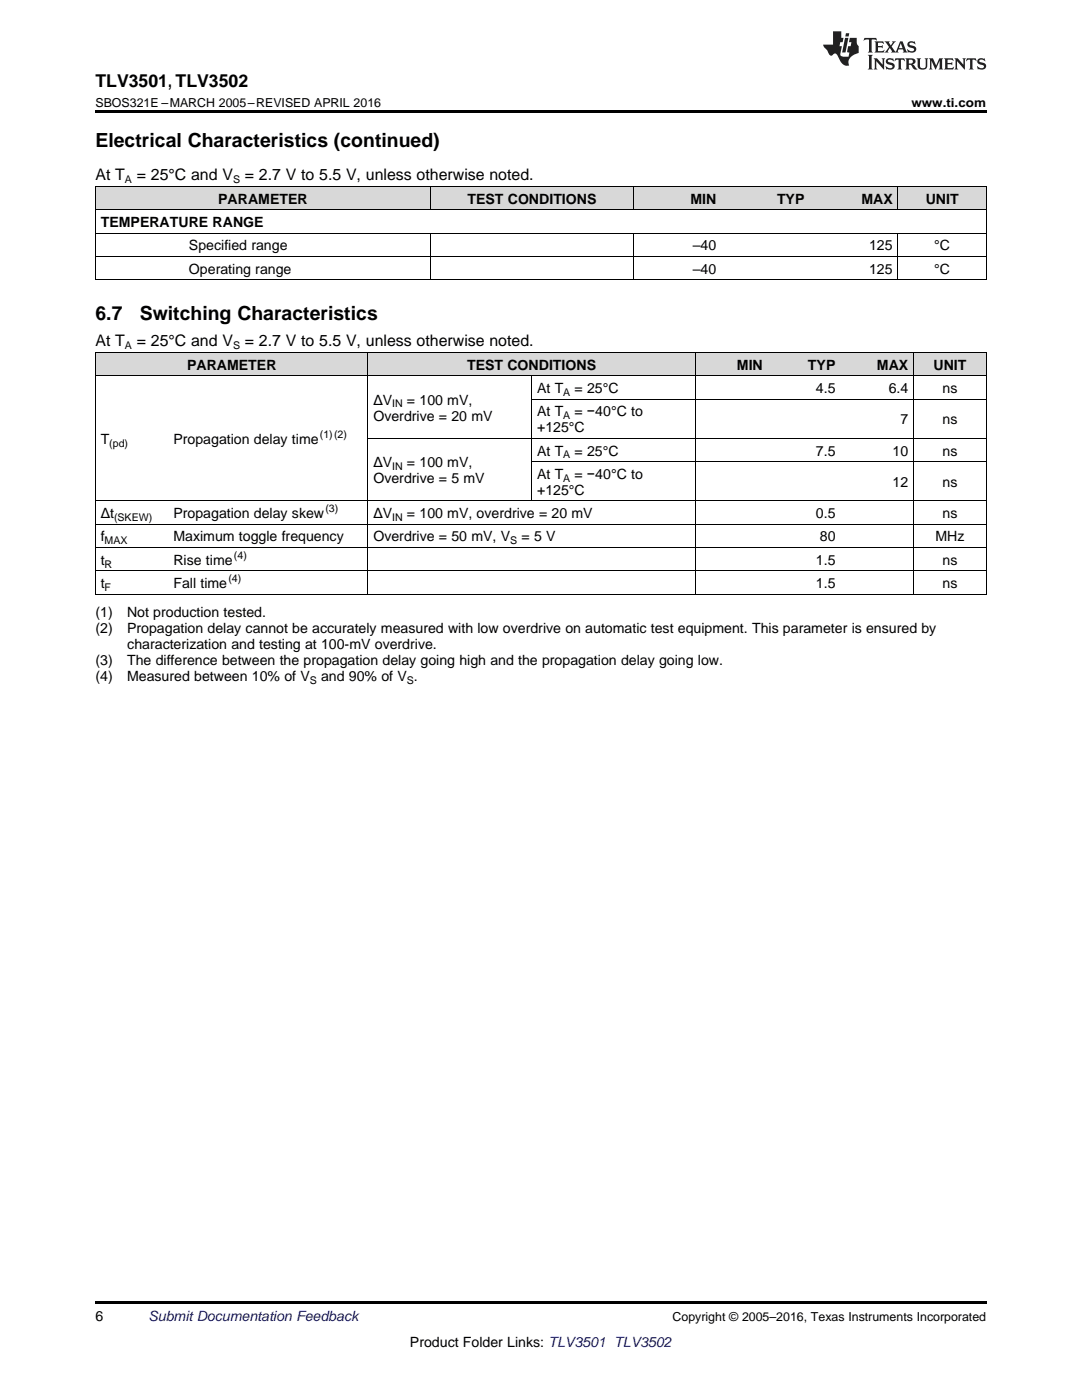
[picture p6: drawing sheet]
<svg xmlns="http://www.w3.org/2000/svg" width="216mm" height="279mm" viewBox="0 0 216 279" stroke-linecap="round" stroke-linejoin="round" font-family="sans-serif">
<defs><g id="words">
<g font-size="3.9">
<text x="19" y="29.3">Electrical Characteristics (continued)</text>
<text x="19" y="64">6.7</text>
<text x="27.9" y="64">Switching Characteristics</text>
</g>
<text font-size="3.5" x="19" y="17.3">TLV3501, TLV3502</text>
<g font-size="3.2">
<text x="19" y="36">At T</text>
<text x="27.3" y="36">= 25°C and V</text>
<text x="48.9" y="36">= 2.7 V to 5.5 V, unless otherwise noted.</text>
<text x="19" y="69.1">At T</text>
<text x="27.3" y="69.1">= 25°C and V</text>
<text x="48.9" y="69.1">= 2.7 V to 5.5 V, unless otherwise noted.</text>
</g>
<g font-size="2.8">
<text x="43.5" y="40.6">PARAMETER</text>
<text x="93.3" y="40.6">TEST CONDITIONS</text>
<text x="137.8" y="40.6">MIN</text>
<text x="155" y="40.6">TYP</text>
<text x="171.9" y="40.6">MAX</text>
<text x="184.7" y="40.6">UNIT</text>
<text x="20.1" y="45.3">TEMPERATURE RANGE</text>
<text x="37.7" y="50">Specified range</text>
<text x="138.2" y="50">–40</text>
<text x="173.4" y="50">125</text>
<text x="186.4" y="50">°C</text>
<text x="37.7" y="54.6">Operating range</text>
<text x="138.2" y="54.6">–40</text>
<text x="173.4" y="54.6">125</text>
<text x="186.4" y="54.6">°C</text>
<text x="37.3" y="73.8">PARAMETER</text>
<text x="93.2" y="73.8">TEST CONDITIONS</text>
<text x="147" y="73.8">MIN</text>
<text x="161.2" y="73.8">TYP</text>
<text x="175" y="73.8">MAX</text>
<text x="186.3" y="73.8">UNIT</text>
<text x="74.5" y="80.8">ΔV</text>
<text x="74.5" y="83.9">Overdrive = 20 mV</text>
<text x="81.2" y="80.8">= 100 mV,</text>
<text x="107.2" y="78.4">At T</text>
<text x="107.2" y="83.1">At T</text>
<text x="114.7" y="78.4">= 25°C</text>
<text x="114.7" y="83.1">= −40°C to</text>
<text x="162.8" y="78.4">4.5</text>
<text x="177.3" y="78.4">6.4</text>
<text x="188.1" y="78.4">ns</text>
<text x="20.1" y="88.6">T</text>
<text x="34.6" y="88.6">Propagation delay time</text>
<text x="107.2" y="86.3">+125°C</text>
<text x="179.7" y="84.7">7</text>
<text x="188.1" y="84.7">ns</text>
<text x="74.5" y="93.2">ΔV</text>
<text x="81.2" y="93.2">= 100 mV,</text>
<text x="107.2" y="90.9">At T</text>
<text x="107.2" y="95.6">At T</text>
<text x="114.7" y="90.9">= 25°C</text>
<text x="114.7" y="95.6">= −40°C to</text>
<text x="162.8" y="90.9">7.5</text>
<text x="178.1" y="90.9">10</text>
<text x="188.1" y="90.9">ns</text>
<text x="74.5" y="96.4">Overdrive = 5 mV</text>
<text x="107.2" y="98.7">+125°C</text>
<text x="178.1" y="97.2">12</text>
<text x="188.1" y="97.2">ns</text>
<text x="20.1" y="103.4">Δt</text>
<text x="34.6" y="103.4">Propagation delay skew</text>
<text x="74.5" y="103.4">ΔV</text>
<text x="81.2" y="103.4">= 100 mV, overdrive = 20 mV</text>
<text x="162.8" y="103.4">0.5</text>
<text x="188.1" y="103.4">ns</text>
<text x="20.1" y="108.1">f</text>
<text x="20.1" y="112.7">t</text>
<text x="34.6" y="108.1">Maximum toggle frequency</text>
<text x="34.6" y="112.7">Rise time</text>
<text x="74.5" y="108.1">Overdrive = 50 mV, V</text>
<text x="104.1" y="108.1">= 5 V</text>
<text x="162.8" y="112.7">1.5</text>
<text x="163.6" y="108.1">80</text>
<text x="186.7" y="108.1">MHz</text>
<text x="188.1" y="112.7">ns</text>
<text x="20.1" y="117.4">t</text>
<text x="34.6" y="117.4">Fall time</text>
<text x="162.8" y="117.4">1.5</text>
<text x="188.1" y="117.4">ns</text>
<text x="19" y="123.2">(1)</text>
<text x="25.4" y="123.2">Not production tested.</text>
<text x="19" y="126.4">(2)</text>
<text x="25.4" y="126.4">Propagation delay cannot be accurately measured with low overdrive on automatic test equipment. This parameter is ensured by</text>
<text x="25.4" y="129.6">characterization and testing at 100-mV overdrive.</text>
<text x="19" y="132.8">(3)</text>
<text x="19" y="135.9">(4)</text>
<text x="25.4" y="132.8">The difference between the propagation delay going high and the propagation delay going low.</text>
<text x="25.4" y="135.9">Measured between 10% of V</text>
<text x="64.1" y="135.9">and 90% of V .</text>
<text x="19" y="263.6">6</text>
<text x="81.8" y="268.9">Product Folder Links: TLV3501 TLV3502</text>
</g>
<text font-size="2.8" fill="#0000c8" x="29.6" y="263.6">Submit Documentation Feedback</text>
<g font-size="2.5">
<text x="19" y="21.4">SBOS321E –MARCH 2005–REVISED APRIL 2016</text>
<text x="181.9" y="21.4">www.ti.com</text>
<text x="134.2" y="263.6">Copyright © 2005–2016, Texas Instruments Incorporated</text>
</g>
<g font-size="2.1">
<text x="24.9" y="36.6">A</text>
<text x="46.5" y="36.6">S</text>
<text x="24.9" y="69.7">A</text>
<text x="46.5" y="69.7">S</text>
<text x="78.2" y="81.3">IN</text>
<text x="112.4" y="79">A</text>
<text x="112.4" y="83.6">A</text>
<text x="21.8" y="89.1">(pd)</text>
<text x="63.8" y="87.5">(1)(2)</text>
<text x="78.2" y="93.8">IN</text>
<text x="112.4" y="91.5">A</text>
<text x="112.4" y="96.1">A</text>
<text x="22.8" y="104">(SKEW)</text>
<text x="64.9" y="102.3">(3)</text>
<text x="78.2" y="104">IN</text>
<text x="20.9" y="108.6">MAX</text>
<text x="20.9" y="113.3">R</text>
<text x="46.7" y="111.6">(4)</text>
<text x="101.8" y="108.6">S</text>
<text x="20.9" y="117.9">F</text>
<text x="45.6" y="116.2">(4)</text>
<text x="61.8" y="136.5">S</text>
<text x="81.2" y="136.5">S</text>
</g>
</g></defs>
<g fill="#d8d8d8">
<path d="M19 70.4h14.5v4.6h-14.5z"/>
<path d="M33.5 70.4h39.9v4.6h-39.9z"/>
<path d="M73.4 70.4h32.7v4.6h-32.7z"/>
<path d="M106.1 70.4h32.7v4.6h-32.7z"/>
<path d="M138.8 70.4h14.5v4.6h-14.5z"/>
<path d="M153.3 70.4h14.5v4.6h-14.5z"/>
<path d="M167.8 70.4h14.5v4.6h-14.5z"/>
<path d="M182.3 70.4h14.5v4.6h-14.5z"/>
<path d="M19 37.3h17.7v4.6h-17.7z"/>
<path d="M36.7 37.3h26.3v4.6h-26.3z"/>
<path d="M63 37.3h22.9v4.6h-22.9z"/>
<path d="M85.9 37.3h40.5v4.6h-40.5z"/>
<path d="M126.4 37.3h17.6v4.6h-17.6z"/>
<path d="M144 37.3h17.6v4.6h-17.6z"/>
<path d="M161.6 37.3h17.6v4.6h-17.6z"/>
<path d="M179.2 37.3h17.6v4.6h-17.6z"/>
</g>
<path d="M19 22h177.8v.5h-177.8zM19 118.6h.2zM73.3 118.6h.1zM106 118.6h.1zM138.7 118.6h.1zM153.2 118.6h.1zM167.7 118.6h.1zM182.2 118.6h.1zM196.7 118.6h.1zM19 259.7h177.8v.5h-177.8z" fill="#000"/>
<g fill="none" stroke="#000" stroke-width=".2">
<path d="M19 37.2h177.8M19.1 37.2v18.7M85.9 37.2v4.7M126.3 37.2v4.7M179.2 37.2v4.7M196.8 37.2v18.7M19 55.8h177.8M19 51.2h177.8M19 46.5h177.8M19 41.9h177.8M85.9 46.6v9.3M126.3 46.6v9.3"/>
<path d="M179.2 46.6v9.3M19 75h177.8M19 70.3h177.8M19.1 70.3v48.3M73.4 70.3v48.3M106.1 75v25M106.1 79.6h90.7M138.7 70.3v48.3M182.3 70.3v48.3M196.8 70.3v48.3M19 100h177.8M73.4 87.5h123.4"/>
<path d="M106.1 92.1h90.7M19 118.6h177.8M19 113.9h177.8M19 109.3h177.8M19 104.6h177.8"/>
</g>
<g fill="#231f20">
<path d="M172.5 7.6l-.1 .5 .4-.2h.6v.1v2.1l-.2 .4h.9l-.2-.4v-2.1l.1-.1h.5l.5 .2-.2-.5zM174.5 8.3l.2 .3v1.5l-.2 .4h1.8l.2-.6a1.04 1.04 0 0 1-1.3 .2v-.7h.6l.3 .2v-.6l-.3 .2h-.6v-.6l.8-.1 .4 .3-.2-.5zM176.5 8.3l.9 1.1-.9 1.1h.8l-.2-.2 .4-.7 .5 .7-.2 .2h1.5l-.2-.2 .2-.4h.9l.1 .4-.2 .2h1l-.3-.3-.7-1.9h-.5l-.9 2-.8-1 .9-1h-.8l.1 .3-.4 .5-.3-.6 .1-.2zM179.7 8.6l.4 1h-.7zM181.3 8.4a.63 .63 0 0 0-.2 .7 .63 .63 0 0 0 .6 .4l.6 .2 .1 .2a.75 .75 0 0 1-.7 .4 .75 .75 0 0 1-.6-.5l.1 .7 .1-.1a1.11 1.11 0 0 0 1.5-.6 1.13 1.13 0 0 0-1.2-.8l-.1-.4a1.04 1.04 0 0 1 1.2 .2l-.2-.5-.2 .1-.4-.2zM173.2 10.9l.2 .4v2.2l-.2 .4h1l-.3-.4v-2.2l.3-.4zM174.3 11.6l.3 .4v1.5l-.3 .4h.8l-.2-.4v-1.3l1.5 1.7v-1.9l.2-.4h-.7l.2 .4v.9l-1.1-1.3zM177 11.8a.62 .62 0 0 0-.2 .7 .62 .62 0 0 0 .6 .4l.6 .1 .1 .3a.76 .76 0 0 1-.7 .3 .76 .76 0 0 1-.7-.4l.2 .7 .1-.1a1.11 1.11 0 0 0 1.5-.6 1.13 1.13 0 0 0-1.2-.8l-.1-.4a1.04 1.04 0 0 1 1.2 .2l-.2-.6-.2 .1-.5-.1zM178.7 11.6l-.2 .6a.61 .61 0 0 1 .8-.3v1.6l-.2 .4h.9l-.2-.4v-1.6a.63 .63 0 0 1 .7 .3l-.1-.6zM180.6 11.6l.3 .4v1.5l-.3 .4h1l-.2-.2-.1-.8 .6 .2a.76 .76 0 0 0 1.2 .7l-1-1a.58 .58 0 0 0 .6-.5 .58 .58 0 0 0-.5-.6zM181.4 11.9h.1a.45 .45 0 0 1 .5 .1 .45 .45 0 0 1 .1 .5l-.8 .2zM182.9 11.6l.2 .2a2.17 2.17 0 0 0 .3 1.9 .99 .99 0 0 0 1.6-.6v-1.1l.2-.4h-.7l.2 .2a1.92 1.92 0 0 1-.2 1.8 .6 .6 0 0 1-.9-.5v-1.1l.2-.4zM185.4 11.6l.2 .4v1.5l-.2 .4h.7l-.2-.4v-1.4l.8 1.8 .8-1.8v1.4l-.2 .4h.9l-.2-.4v-1.5l.2-.4h-.8l-.6 1.5-.6-1.5zM188.4 11.6l.2 .4v1.5l-.2 .4h1.8l.1-.6a1.04 1.04 0 0 1-1.2 .1v-.6h.5l.4 .2v-.6l-.4 .2h-.5v-.7h.8l.3 .3-.1-.6zM190.5 11.6l.2 .4v1.5l-.2 .4h.7l-.2-.4v-1.3l1.5 1.7v-1.9l.2-.4h-.7l.2 .4v.9l-1.1-1.3zM192.9 11.6l-.1 .6a.61 .61 0 0 1 .7-.3l.1 1.6-.3 .4h1l-.3-.4 .1-1.6a.63 .63 0 0 1 .7 .3l-.1-.6zM195.2 11.8a.62 .62 0 0 0-.2 .7 .62 .62 0 0 0 .6 .4l.6 .1 .1 .3a.76 .76 0 0 1-.7 .3 .76 .76 0 0 1-.6-.4l.1 .7 .1-.1a1.11 1.11 0 0 0 1.6-.6 1.13 1.13 0 0 0-1.3-.8l-.1-.4a1.04 1.04 0 0 1 1.2 .2l-.1-.6-.2 .1-.5-.1z"/>
<path d="M166.2 6.3v2.6h-1.9v.4l.8 .9a.91 .91 0 0 0 1 .8 .56 .56 0 0 1 .5-.3 .56 .56 0 0 1 .5 .3l.4 .8a1.53 1.53 0 0 0 1.9 1.2 1.54 1.54 0 0 1 1-2.1l.9-.3v-1.4a1.52 1.52 0 0 1-.4-1.6h-1.3l-.2 .8h.5l-.2 .8h-.5l-.1 1v.2l.4 .1-.2 .8a1.93 1.93 0 0 1-1.6-.3l.3-1.8h-.5l.2-.8h.4l.2-.8h-.4v-1.3zM168.6 7.6l-.6 2.9h.7l.6-2.9zM168.8 6.6l-.1 .7h.6l.2-.7z"/>
</g>
<use href="#words"/>
</svg>
